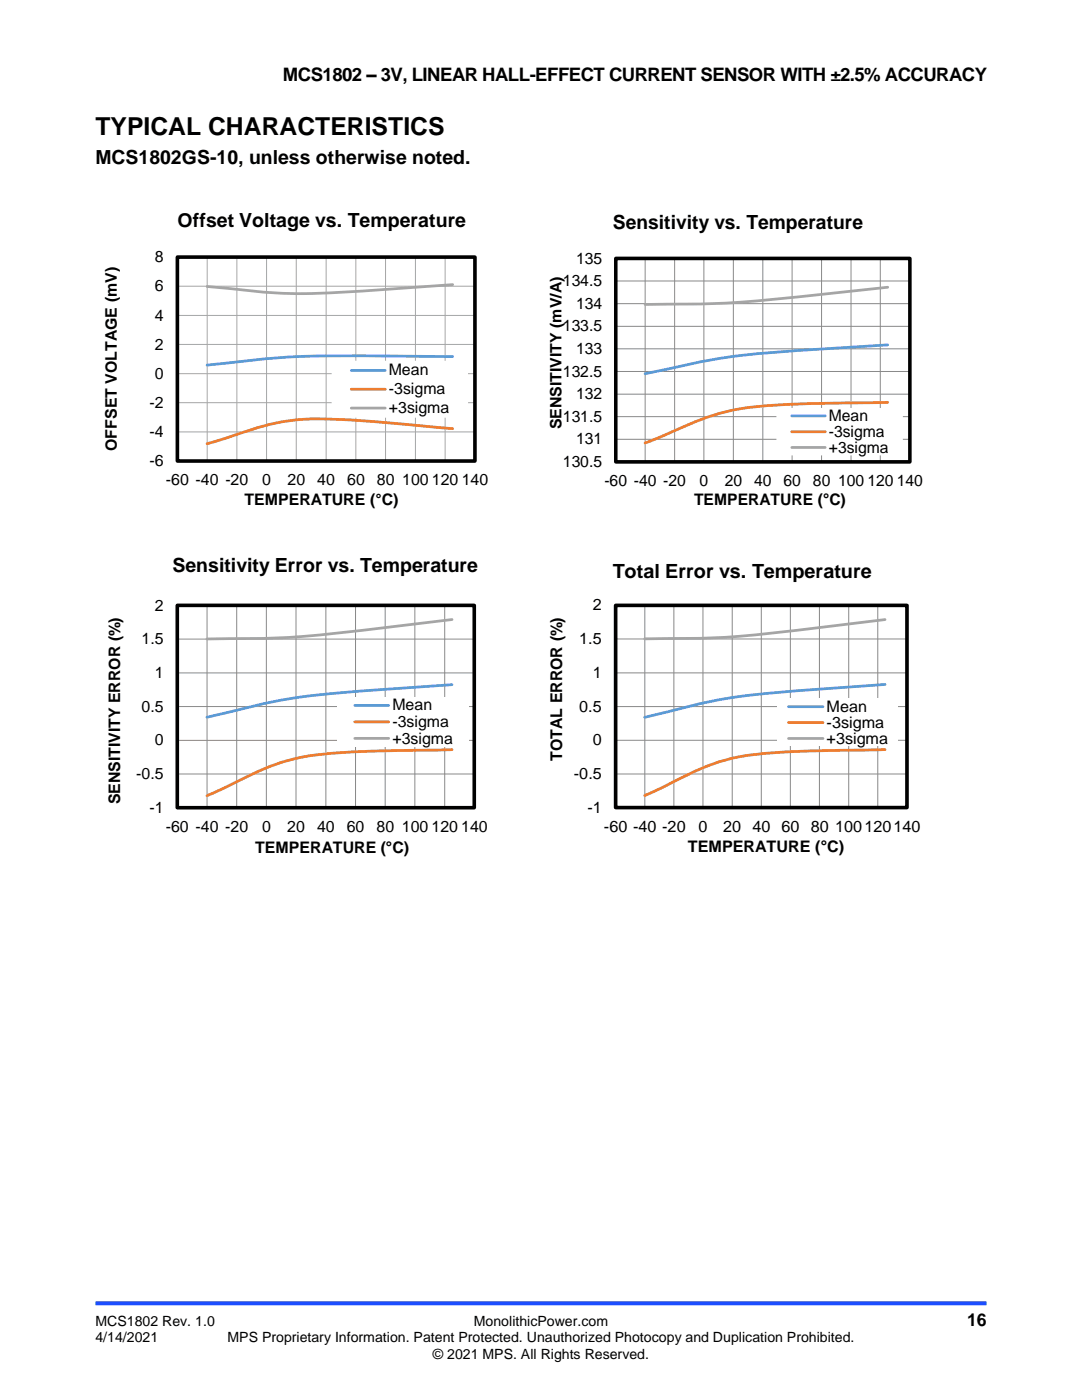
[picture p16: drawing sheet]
<svg xmlns="http://www.w3.org/2000/svg" width="216mm" height="279mm" viewBox="0 0 216 279" stroke-linecap="round" stroke-linejoin="round" font-family="sans-serif">
<defs><g id="words">
<text font-size="4.9" x="19" y="27">TYPICAL CHARACTERISTICS</text>
<g font-size="3.9">
<text x="19" y="32.7">MCS1802GS-10, unless otherwise noted.</text>
<text x="35.4" y="45.4">Offset Voltage vs. Temperature</text>
<text x="122.3" y="45.8">Sensitivity vs. Temperature</text>
<text x="34.4" y="114.2">Sensitivity Error vs. Temperature</text>
<text x="122.3" y="115.3">Total Error vs. Temperature</text>
</g>
<text font-size="3.7" x="56.5" y="16.2">MCS1802 – 3V, LINEAR HALL-EFFECT CURRENT SENSOR WITH ±2.5% ACCURACY</text>
<text font-size="3.5" x="193" y="264.5">16</text>
<g font-size="3.2">
<text x="30.9" y="52.3">8</text>
<text x="114.9" y="52.6">135</text>
<text x="30.9" y="58.2">6</text>
<text x="112.3" y="57.1">134.5</text>
<text x="30.9" y="64">4</text>
<text x="114.9" y="61.6">134</text>
<text x="30.9" y="69.8">2</text>
<text x="112.3" y="66.1">133.5</text>
<text x="114.9" y="70.7">133</text>
<text x="30.9" y="75.6">0</text>
<text x="77.6" y="74.9">Mean</text>
<text x="112.3" y="75.2">132.5</text>
<text x="29.8" y="81.4">-2</text>
<text x="77.6" y="78.7">-3sigma</text>
<text x="77.6" y="82.5">+3sigma</text>
<text x="114.9" y="79.7">132</text>
<text x="23.3" y="90" transform="rotate(-90 23.3 90)">OFFSET VOLTAGE (mV)</text>
<text x="29.8" y="87.2">-4</text>
<text x="112.3" y="84.2">131.5</text>
<text x="114.9" y="88.7">131</text>
<text x="165.4" y="84">Mean</text>
<text x="165.4" y="87.2">-3sigma</text>
<text x="29.8" y="93">-6</text>
<text x="112.3" y="93.2">130.5</text>
<text x="165.4" y="90.4">+3sigma</text>
<text x="33.1" y="96.8">-60 -40 -20</text>
<text x="48.8" y="100.8">TEMPERATURE (°C)</text>
<text x="52.3" y="96.8">0</text>
<text x="57.4" y="96.8">20</text>
<text x="63.3" y="96.8">40</text>
<text x="69.3" y="96.8">60</text>
<text x="75.2" y="96.8">80</text>
<text x="80.3" y="96.8">100</text>
<text x="86.2" y="96.8">120</text>
<text x="92.1" y="96.8">140</text>
<text x="120.6" y="97">-60 -40 -20</text>
<text x="138.5" y="100.8">TEMPERATURE ( C)</text>
<text x="139.6" y="97">0</text>
<text x="144.6" y="97">20</text>
<text x="150.5" y="97">40</text>
<text x="156.3" y="97">60</text>
<text x="162.2" y="97">80</text>
<text x="167.2" y="97">100</text>
<text x="173.1" y="97">120</text>
<text x="179" y="97">140</text>
<text x="30.9" y="121.8">2</text>
<text x="118.3" y="121.8">2</text>
<text x="28.2" y="128.6">1.5</text>
<text x="115.6" y="128.6">1.5</text>
<text x="30.9" y="135.3">1</text>
<text x="118.3" y="135.3">1</text>
<text x="28.2" y="142">0.5</text>
<text x="78.3" y="141.8">Mean</text>
<text x="115.6" y="142">0.5</text>
<text x="164.9" y="142">Mean</text>
<text x="30.9" y="148.8">0</text>
<text x="78.3" y="145.1">-3sigma</text>
<text x="78.3" y="148.4">+3sigma</text>
<text x="118.3" y="148.8">0</text>
<text x="164.9" y="145.2">-3sigma</text>
<text x="164.9" y="148.4">+3sigma</text>
<text x="27.2" y="155.5">-0.5</text>
<text x="112.2" y="151.8" transform="rotate(-90 112.2 151.8)">TOTAL ERROR (%)</text>
<text x="114.5" y="155.5">-0.5</text>
<text x="24" y="160.5" transform="rotate(-90 24 160.5)">SENSITIVITY ERROR (%)</text>
<text x="29.8" y="162.2">-1</text>
<text x="33.1" y="166">-60 -40 -20</text>
<text x="52.3" y="166">0</text>
<text x="57.3" y="166">20</text>
<text x="63.3" y="166">40</text>
<text x="69.2" y="166">60</text>
<text x="75.1" y="166">80</text>
<text x="80.2" y="166">100</text>
<text x="86.1" y="166">120</text>
<text x="92" y="166">140</text>
<text x="117.2" y="162.2">-1</text>
<text x="120.5" y="166">-60 -40 -20</text>
<text x="139.4" y="166">0</text>
<text x="144.3" y="166">20</text>
<text x="150.1" y="166">40</text>
<text x="155.9" y="166">60</text>
<text x="161.8" y="166">80</text>
<text x="166.7" y="166">100120140</text>
<text x="50.9" y="170.2">TEMPERATURE ( C)</text>
<text x="137.3" y="170.1">TEMPERATURE ( C)</text>
</g>
<text font-size="3.1" x="112" y="85.7" transform="rotate(-90 112 85.7)">SENSITIVITY (mV/A)</text>
<g font-size="2.8">
<text x="19" y="264.5">MCS1802 Rev. 1.0</text>
<text x="19" y="267.9">4/14/2021</text>
<text x="45.4" y="267.9">MPS Proprietary Information. Patent Protected. Unauthorized Photocopy and Duplication Prohibited.</text>
<text x="94.6" y="264.5">MonolithicPower.com</text>
<text x="86.4" y="271.2">© 2021 MPS. All Rights Reserved.</text>
</g>
</g></defs>
<path d="M19 260.1h177.8" fill="none" stroke="#1c4eff" stroke-width=".8" stroke-linecap="butt"/>
<g fill="none" stroke="#a6a6a6" stroke-width=".2">
<path d="M35.4 51.3h59.3v40.7h-59.3zM35.4 57.1h59.3M41.3 51.3v40.7M47.3 51.3v40.7M53.2 51.3v40.7M59.1 51.3v40.7M65.1 51.3v40.7M71 51.3v40.7M76.9 51.3v40.7M82.9 51.3v40.7M88.8 51.3v40.7M35.4 63h59.3"/>
<path d="M35.4 68.7h59.3M35.4 74.6h59.3M35.4 80.4h59.3M35.4 86.2h59.3"/>
</g>
<path d="M35.4 51.3h59.4v40.7h-59.4z" fill="none" stroke="#000" stroke-width=".72" stroke-linecap="butt"/>
<path d="M35.4 92h59.3" fill="none" stroke="#000" stroke-width=".2"/>
<path d="M90.3 71.2h-2.2a498.9 498.9 0 0 0-32.3 .2l-14.5 1.5" fill="none" stroke="#5b9bd5" stroke-width=".55"/>
<path d="M90.3 85.5l-10.6-.9a149.1 149.1 0 0 0-19.1-.9 53.2 53.2 0 0 0-15.3 3.7l-4 1.1" fill="none" stroke="#ed7d31" stroke-width=".55"/>
<path d="M90.3 56.8l-1 .1a532.5 532.5 0 0 1-30.4 1.7 210.3 210.3 0 0 1-17.6-1.4" fill="none" stroke="#a5a5a5" stroke-width=".55"/>
<path d="M66.2 72h27.2v11.4h-27.2z" fill-rule="evenodd" fill="#fff"/>
<path d="M70.1 73.9h6.8M177.1 68.8l-2.1 .2a464.9 464.9 0 0 0-30.5 2.4l-5.6 1-10.2 2.2" fill="none" stroke="#5b9bd5" stroke-width=".55"/>
<path d="M70.1 77.7h6.8M177.1 80.3l-10.5 .1a147.3 147.3 0 0 0-18.8 1.2 57.1 57.1 0 0 0-15.2 5.2l-3.9 1.6" fill="none" stroke="#ed7d31" stroke-width=".55"/>
<path d="M177.1 57.3l-3.5 .4a482.2 482.2 0 0 1-32 2.9l-12.9 .2M70.1 81.4h6.8" fill="none" stroke="#a5a5a5" stroke-width=".55"/>
<g fill="none" stroke="#898989" stroke-width=".2">
<path d="M122.9 51.6h58.6v40.6M122.9 56.1h58.6M128.7 51.6v40.6M134.6 51.6v40.6M140.5 51.6v40.6M146.3 51.6v40.6M152.2 51.6v40.6M158.1 51.6v40.6M163.9 51.6v40.6M169.8 51.6v40.6M175.7 51.6v40.6M122.9 60.6h58.6"/>
<path d="M122.9 65.1h58.6M122.9 69.6h58.6M122.9 74.1h58.6M122.9 78.7h58.6M122.9 83.1h58.6M122.9 87.7h58.6"/>
</g>
<path d="M122.9 51.6h58.7v40.6h-58.7z" fill="none" stroke="#000" stroke-width=".71" stroke-linecap="butt"/>
<path d="M122.9 51.6v40.6h58.6" fill="none" stroke="#000" stroke-width=".2"/>
<path d="M154.9 81.4h25.3v9.5h-25.3z" fill-rule="evenodd" fill="#fff"/>
<path d="M158 83h6.7M90.2 136.6l-1 .1a541.1 541.1 0 0 0-30.3 2.6l-6 1.1-11.6 2.7" fill="none" stroke="#5b9bd5" stroke-width=".55"/>
<path d="M158 86.2h6.7M90.2 149.6l-10.6 .2a133 133 0 0 0-19 1.2 49.9 49.9 0 0 0-14.1 5.4l-5.2 2.4" fill="none" stroke="#ed7d31" stroke-width=".55"/>
<path d="M158 89.3h6.7M90.2 123.6l-3.6 .5a435.9 435.9 0 0 1-32.3 3.3l-13 .1" fill="none" stroke="#a5a5a5" stroke-width=".55"/>
<g fill="none" stroke="#898989" stroke-width=".2">
<path d="M35.4 120.8h59.3v40.4h-59.3M35.4 127.5h59.3M35.4 134.3h59.3M41.3 120.8v40.4M47.2 120.8v40.4M53.1 120.8v40.4M59.1 120.8v40.4M65 120.8v40.4M70.9 120.8v40.4M76.9 120.8v40.4M82.8 120.8v40.4M88.7 120.8v40.4"/>
<path d="M35.4 141h59.3M35.4 147.8h59.3M35.4 154.5h59.3"/>
</g>
<path d="M35.4 120.8h59.2v40.4h-59.2z" fill="none" stroke="#000" stroke-width=".72" stroke-linecap="butt"/>
<path d="M35.4 120.8v40.4h59.3" fill="none" stroke="#000" stroke-width=".2"/>
<path d="M67.4 139.1h26.2v9.9h-26.2z" fill-rule="evenodd" fill="#fff"/>
<path d="M176.6 136.6l-1 .1a513.5 513.5 0 0 0-29.7 2.5l-5.9 1.2-11.4 2.8M70.8 140.8h6.8" fill="none" stroke="#5b9bd5" stroke-width=".55"/>
<path d="M70.8 144.1h6.8M176.6 149.6l-10.4 .2a128.2 128.2 0 0 0-18.7 1.2 48.4 48.4 0 0 0-13.8 5.4l-5.1 2.4" fill="none" stroke="#ed7d31" stroke-width=".55"/>
<path d="M176.6 123.7l-3.5 .4a424.8 424.8 0 0 1-31.7 3.2l-12.8 .2M70.8 147.4h6.8" fill="none" stroke="#a5a5a5" stroke-width=".55"/>
<g fill="none" stroke="#898989" stroke-width=".2">
<path d="M122.9 120.8h58.1v40.4h-58.1M122.9 127.5h58.1M122.9 134.3h58.1M128.7 120.8v40.4M134.5 120.8v40.4M140.3 120.8v40.4M146.1 120.8v40.4M151.9 120.8v40.4M157.7 120.8v40.4M163.5 120.8v40.4M169.4 120.8v40.4M175.2 120.8v40.4"/>
<path d="M122.9 141h58.1M122.9 147.7h58.1M122.9 154.5h58.1"/>
</g>
<path d="M122.8 120.8h58.2v40.4h-58.2z" fill="none" stroke="#000" stroke-width=".72" stroke-linecap="butt"/>
<path d="M122.9 120.8v40.4h58.1" fill="none" stroke="#000" stroke-width=".2"/>
<path d="M155.1 139.4h24.1v9.6h-24.1z" fill-rule="evenodd" fill="#fff"/>
<path d="M157.3 141h6.9" fill="none" stroke="#5b9bd5" stroke-width=".55"/>
<path d="M157.3 144.2h6.9" fill="none" stroke="#ed7d31" stroke-width=".55"/>
<path d="M157.3 147.4h6.9" fill="none" stroke="#a5a5a5" stroke-width=".55"/>
<use href="#words"/>
</svg>
